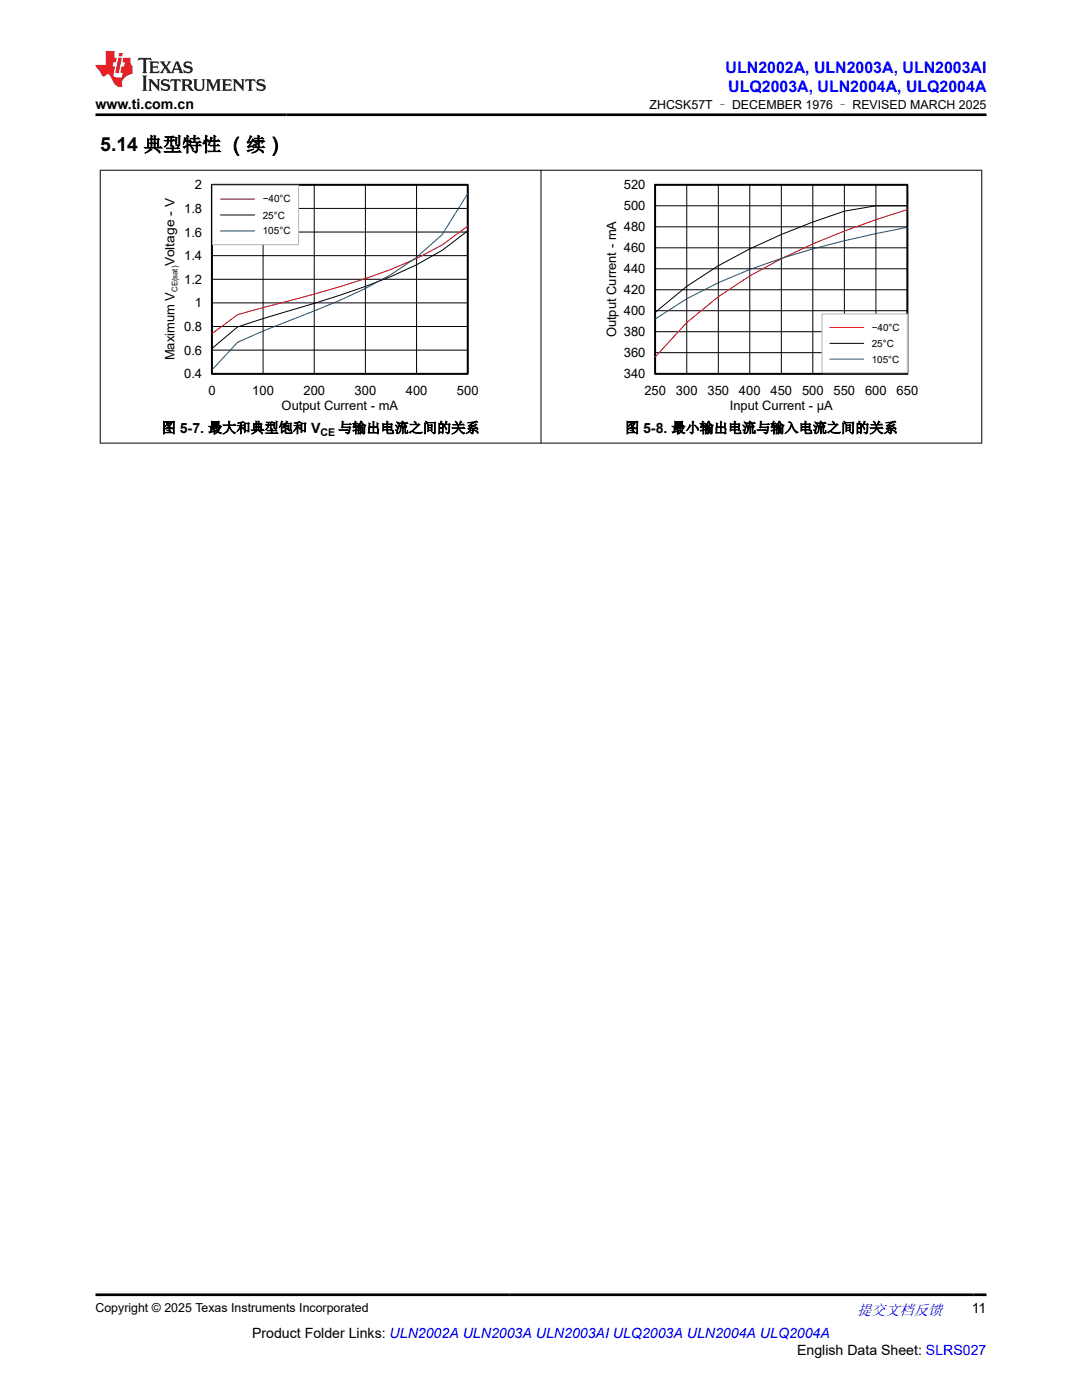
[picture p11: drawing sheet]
<svg xmlns="http://www.w3.org/2000/svg" width="216mm" height="279mm" viewBox="0 0 216 279" stroke-linecap="round" stroke-linejoin="round" font-family="sans-serif">
<defs><g id="words">
<text font-size="3.9" x="20" y="30.2">5.14 典型特性 （续）</text>
<g font-size="3.2" fill="#00f">
<text x="144.8" y="14.5">ULN2002A, ULN2003A, ULN2003AI</text>
<text x="145.3" y="18.3">ULQ2003A, ULN2004A, ULQ2004A</text>
</g>
<text font-size="3" fill="#00f" x="171" y="262.4">提交文档反馈</text>
<g font-size="2.8">
<text x="19" y="21.7">www.ti.com.cn</text>
<text x="32.3" y="86.4">图 5-7. 最大和典型饱和 V</text>
<text x="67.5" y="86.4">与输出电流之间的关系</text>
<text x="124.7" y="86.4">图 5-8. 最小输出电流与输入电流之间的关系</text>
<text x="193.9" y="262.1">11</text>
<text x="50.3" y="266.9">Product Folder Links: ULN2002A ULN2003A ULN2003AI ULQ2003A ULN2004A ULQ2004A</text>
<text x="159" y="270.3">English Data Sheet: SLRS027</text>
</g>
<g font-size="2.6">
<text x="38.9" y="37.8">2</text>
<text x="124.5" y="42">500</text>
<text x="124.5" y="37.8">520</text>
<text x="36.8" y="47.2">1.6</text>
<text x="36.8" y="42.5">1.8</text>
<text x="124.5" y="46.2">480</text>
<text x="34.8" y="53.1" transform="rotate(-90 34.8 53.1)">Voltage - V</text>
<text x="36.8" y="51.9">1.4</text>
<text x="124.5" y="50.4">460</text>
<text x="36.8" y="56.6">1.2</text>
<text x="124.5" y="58.7">420</text>
<text x="124.5" y="54.5">440</text>
<text x="38.9" y="61.3">1</text>
<text x="124.5" y="62.9">400</text>
<text x="34.8" y="71.9" transform="rotate(-90 34.8 71.9)">Maximum V</text>
<text x="36.8" y="70.8">0.6</text>
<text x="36.8" y="66.1">0.8</text>
<text x="123" y="67.4" transform="rotate(-90 123 67.4)">Output Current - mA</text>
<text x="124.5" y="71.3">360</text>
<text x="124.5" y="67.1">380</text>
<text x="36.8" y="75.5">0.4</text>
<text x="124.5" y="75.5">340</text>
<text x="41.6" y="78.9">0</text>
<text x="50.3" y="78.9">100</text>
<text x="56.2" y="81.9">Output Current - mA</text>
<text x="60.6" y="78.9">200</text>
<text x="70.8" y="78.9">300</text>
<text x="81" y="78.9">400</text>
<text x="91.2" y="78.9">500</text>
<text x="128.6" y="78.9">250</text>
<text x="134.9" y="78.9">300</text>
<text x="141.2" y="78.9">350</text>
<text x="145.6" y="81.9">Input Current - µA</text>
<text x="147.5" y="78.9">400</text>
<text x="153.8" y="78.9">450</text>
<text x="160" y="78.9">500</text>
<text x="166.3" y="78.9">550</text>
<text x="172.6" y="78.9">600</text>
<text x="178.9" y="78.9">650</text>
</g>
<g font-size="2.5">
<text x="129.6" y="21.8">ZHCSK57T – DECEMBER 1976 – REVISED MARCH 2025</text>
<text x="19" y="261.8">Copyright © 2025 Texas Instruments Incorporated</text>
</g>
<text font-size="2.1" x="63.9" y="86.9">CE</text>
<g font-size="2">
<text x="52.4" y="40.4">−40°C</text>
<text x="52.4" y="43.6">25°C</text>
<text x="52.4" y="46.8">105°C</text>
<text x="173.9" y="66.1">−</text>
<text x="173.9" y="69.2">2</text>
<text x="175.1" y="69.2">5°C</text>
<text x="175.1" y="66.1">40°C</text>
<text x="173.9" y="72.4">1</text>
<text x="175.1" y="72.4">05°C</text>
</g>
<text font-size="1.5" x="35.4" y="58.3" transform="rotate(-90 35.4 58.3)">CE(sat)</text>
</g></defs>
<path d="M42.3 36.9h51v37.7h-51z" fill="none" stroke="#000" stroke-width=".39"/>
<g fill="none" stroke="#000" stroke-width=".2">
<path d="M42.3 36.9h51v37.7h-51zM52.5 36.9v37.7M62.7 36.9v37.7M72.9 36.9v37.7M83.1 36.9v37.7M42.3 55.7h51M42.3 51h51M42.3 46.3h51M42.3 41.6h51M93.3 46.1l-5.1 3.9a91.6 91.6 0 0 1-20.4 8.9l-20.4 6.3-5.1 4.3M42.3 69.9h51M42.3 65.2h51"/>
<path d="M42.3 60.4h51"/>
</g>
<path d="M93.3 45.1l-5.1 3.8a93.5 93.5 0 0 1-20.4 8.3l-20.4 5.6-5.1 3.8" fill="none" stroke="#c00" stroke-width=".2"/>
<path d="M93.3 38.6l-5.1 8.2a62.1 62.1 0 0 1-20.4 13.1l-15.3 6.2-5.1 2.2-5.1 5.5" fill="none" stroke="#156" stroke-width=".2"/>
<path d="M42.4 37h17.2v11.8h-17.2z" fill-rule="evenodd" fill="#fff"/>
<path d="M42.4 37h17.2v11.8h-17.2z" fill="none" stroke="#b3b3b3" stroke-width=".2"/>
<path d="M44 39.7h6.8M181.1 41.8a150.7 150.7 0 0 0-31.5 13.3l-6.3 4.1-6.3 5.2-6.3 6.8" fill="none" stroke="#c00" stroke-width=".2"/>
<g fill="none" stroke="#000" stroke-width=".2">
<path d="M130.7 36.9h50.4v37.7h-50.4zM137 36.9v37.7M143.3 36.9v37.7M149.6 36.9v37.7M155.9 36.9v37.7M162.2 36.9v37.7M168.5 36.9v37.7M174.8 36.9v37.7M44 42.9h6.8M130.7 41.1h50.4h-6.3l-6.3 1a129.5 129.5 0 0 0-25.2 10.9l-6.3 4.1-6.3 5.2M130.7 57.8h50.4M130.7 53.6h50.4"/>
<path d="M130.7 49.5h50.4M130.7 45.3h50.4M130.7 70.4h50.4M130.7 66.2h50.4M130.7 62h50.4"/>
</g>
<path d="M44 46.1h6.8M181.1 45.4a164.8 164.8 0 0 0-37.8 11l-6.3 3.2-6.3 4.1" fill="none" stroke="#156" stroke-width=".2"/>
<path d="M130.7 36.9h50.4v37.7h-50.4z" fill="none" stroke="#000" stroke-width=".39"/>
<path d="M164 62.7h17v11.7h-17z" fill-rule="evenodd" fill="#fff"/>
<path d="M164 62.7h17v11.7h-17z" fill="none" stroke="#b3b3b3" stroke-width=".2"/>
<path d="M165.6 65.4h6.8" fill="none" stroke="#c00" stroke-width=".2"/>
<path d="M19.9 34h176.1M20 33.9v54.6M107.9 33.9v54.6M195.9 33.9v54.6M165.6 68.5h6.8M19.9 88.4h176.1" fill="none" stroke="#000" stroke-width=".2"/>
<path d="M165.6 71.7h6.8" fill="none" stroke="#156" stroke-width=".2"/>
<path d="M27.7 11.6l-.2 .5 .5-.2h.6v.1v2.2l-.2 .4h1l-.2-.4v-2.2v-.1h.5l.5 .2-.1-.5zM29.8 12.3l.2 .4v1.5l-.2 .4h1.9l.1-.6a1.08 1.08 0 0 1-1.3 .2v-.7h.6l.4 .2v-.7l-.4 .2h-.6v-.5l.2-.2a1 1 0 0 1 1 .3l-.1-.5zM31.8 12.3l1 1.1-1 1.2h.9l-.2-.2 .4-.8 .5 .8-.2 .2h1.6l-.2-.2 .1-.5h1l.1 .5-.1 .2h.9l-.2-.3-.8-2h-.5l-1 2.2-.8-1.1 .9-1.1h-.8l.2 .2-.5 .6-.3-.6 .1-.2zM35.2 12.7l.4 1h-.8zM36.8 12.4a.65 .65 0 0 0-.2 .7 .65 .65 0 0 0 .6 .5l.7 .1 .1 .3a.79 .79 0 0 1-.7 .4 .79 .79 0 0 1-.7-.5l.1 .7 .2-.1a.93 .93 0 0 0 1.1 .1 .93 .93 0 0 0 .4-1 1.46 1.46 0 0 0-1.2-.6l-.1-.3a1.09 1.09 0 0 1 1.2 .2l-.2-.6-.1 .1-.6-.2zM28.4 15.1l.2 .4v2.2l-.2 .4h1l-.2-.4v-2.2l.2-.4zM29.6 15.8l.2 .4v1.5l-.2 .4h.8l-.3-.4v-1.3l1.7 1.8v-2l.2-.4h-.8l.2 .2 .1 1.1-1.2-1.3zM32.3 15.9a.65 .65 0 0 0-.2 .8 .65 .65 0 0 0 .7 .4l.6 .2 .1 .2a.79 .79 0 0 1-.7 .4 .79 .79 0 0 1-.7-.5l.1 .7 .2-.1a.93 .93 0 0 0 1.1 .1 .93 .93 0 0 0 .4-.9 1.46 1.46 0 0 0-1.2-.6l-.1-.4a1.09 1.09 0 0 1 1.2 .2l-.2-.6-.1 .1-.6-.1zM34.1 15.8l-.1 .6a.63 .63 0 0 1 .7-.3l.1 1.6-.3 .4h1l-.2-.4v-1.6a.66 .66 0 0 1 .8 .3l-.1-.6zM36.2 15.8l.2 .4v1.5l-.2 .4h.9l-.2-.2v-.7h.5l.1 .2a.79 .79 0 0 0 1.2 .6l-1-.9a.61 .61 0 0 0 .6-.6 .61 .61 0 0 0-.5-.7zM36.9 16.1h.2a.47 .47 0 0 1 .5 .1 .47 .47 0 0 1 .1 .5l-.2 .1-.6 .1zM38.5 15.8l.2 .2a2.27 2.27 0 0 0 .4 2 1.04 1.04 0 0 0 1.7-.7v-1.3l.2-.2h-.8l.2 .4v1.1a.6 .6 0 0 1-.6 .6 .6 .6 0 0 1-.6-.6v-1.1l.3-.4zM41.1 15.8l.2 .4v1.5l-.2 .4h.7l-.2-.4v-1.4l.9 1.9 .8-1.9v1.4l-.2 .4h1l-.3-.4v-1.5l.3-.4h-.8l-.7 1.5-.7-1.5zM44.3 15.8l.2 .4v1.5l-.2 .4h1.9l.1-.6a1.09 1.09 0 0 1-1.3 .2v-.7h.6l.4 .2v-.6l-.4 .2h-.6v-.6l.2-.1a1.01 1.01 0 0 1 1 .3l-.1-.6zM46.4 15.8l.3 .4v1.5l-.3 .4h.8l-.2-.4v-1.3l1.6 1.8v-2l.2-.4h-.7l.2 .2v1.1l-1.2-1.3zM49 15.8l-.1 .6a.63 .63 0 0 1 .8-.3v1.6l-.3 .4h1l-.2-.4v-1.6a.66 .66 0 0 1 .8 .3l-.1-.6zM51.4 15.9a.65 .65 0 0 0-.2 .8 .65 .65 0 0 0 .6 .4l.6 .2 .2 .2a.79 .79 0 0 1-.8 .4 .79 .79 0 0 1-.6-.5l.1 .7 .2-.1a.93 .93 0 0 0 1 .1 .93 .93 0 0 0 .5-.9 1.46 1.46 0 0 0-1.3-.6l-.1-.4a1.09 1.09 0 0 1 1.3 .2l-.2-.6-.2 .1-.5-.1z" fill="#231f20"/>
<path d="M21.1 10.2v2.8h-2.1l.1 .3 .9 1a.95 .95 0 0 0 .9 .9 .59 .59 0 0 1 .6-.4 .59 .59 0 0 1 .5 .4l.4 .7a1.59 1.59 0 0 0 2.1 1.4 1.61 1.61 0 0 1 1-2.3l1-.3-.1-1.5a1.59 1.59 0 0 1-.4-1.7h-1.4l-.2 .9h.5l-.1 .9h-.5l-.2 1v.2l.4 .1-.2 .9h-.6a.73 .73 0 0 1-1.1-.7l.3-1.5h-.5l.2-.9h.5l.2-.9h-.5v-1.3zM23.6 11.5l-.6 3.1h.7l.6-3.1zM23.8 10.6l-.1 .6h.7l.1-.6z" fill="#ed1c24"/>
<path d="M19 22.9h177.8M19 258.4h177.8" fill="none" stroke="#000" stroke-width=".53"/>
<use href="#words"/>
</svg>
